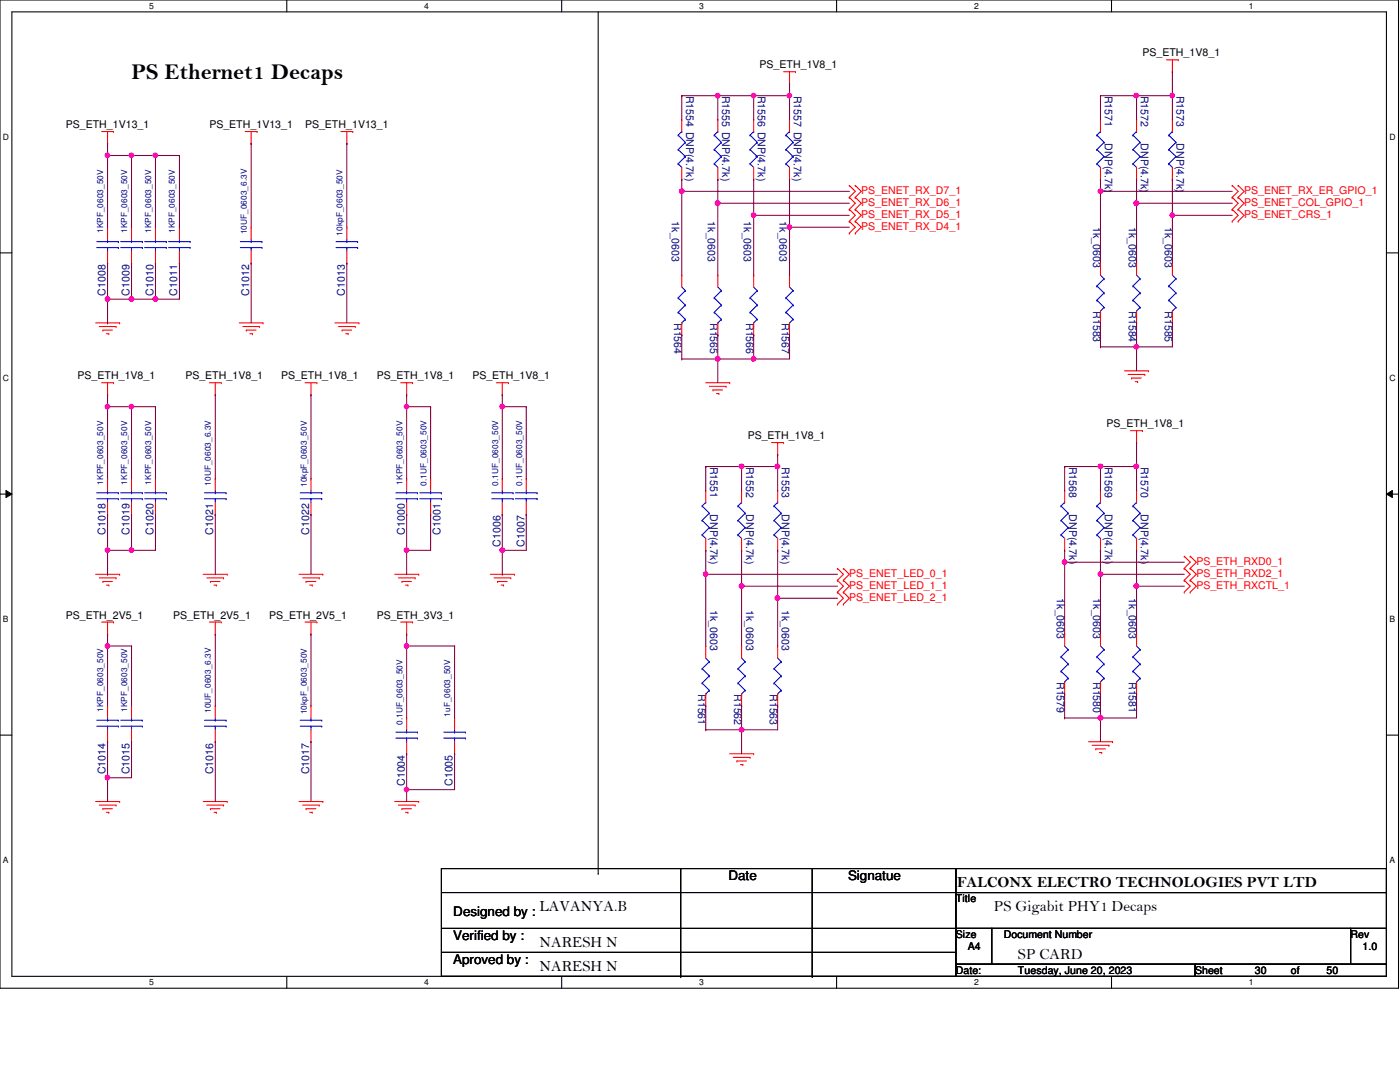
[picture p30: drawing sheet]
<svg xmlns="http://www.w3.org/2000/svg" width="279mm" height="216mm" viewBox="0 0 279 216" stroke-linecap="round" stroke-linejoin="round" font-family="sans-serif">
<defs><g id="words">
<text font-size="4.5" x="26.2" y="15.8">PS Ethernet1 Decaps</text>
<g font-size="3.1">
<text x="191" y="177">FALCONX ELECTRO TECHNOLOGIES PVT LTD</text>
<text x="107.7" y="181.7">LAVANYA.B</text>
<text x="198.4" y="181.7">PS Gigabit PHY1 Decaps</text>
<text x="107.7" y="188.9">NARESH N</text>
<text x="203.2" y="191.3">SP CARD</text>
<text x="107.7" y="193.7">NARESH N</text>
</g>
<g font-size="2.6">
<text x="145.4" y="175.7">Date</text>
<text x="169.2" y="175.7">Signatue</text>
<text x="90.5" y="182.8">Designed by :</text>
<text x="90.5" y="187.6">Verified by :</text>
<text x="90.5" y="192.4">Aproved by :</text>
</g>
<g font-size="2.1">
<text x="228" y="11.3">PS_ETH_1V8_1</text>
<text x="151.6" y="13.6">PS_ETH_1V8_1</text>
<text x="13.1" y="25.6">PS_ETH_1V13_1</text>
<text x="41.8" y="25.6">PS_ETH_1V13_1</text>
<text x="60.9" y="25.6">PS_ETH_1V13_1</text>
<text x="15.5" y="75.7">PS_ETH_1V8_1</text>
<text x="37" y="75.7">PS_ETH_1V8_1</text>
<text x="56.1" y="75.7">PS_ETH_1V8_1</text>
<text x="75.2" y="75.7">PS_ETH_1V8_1</text>
<text x="94.3" y="75.7">PS_ETH_1V8_1</text>
<text x="149.2" y="87.6">PS_ETH_1V8_1</text>
<text x="220.9" y="85.3">PS_ETH_1V8_1</text>
<text x="13.1" y="123.4">PS_ETH_2V5_1</text>
<text x="34.6" y="123.4">PS_ETH_2V5_1</text>
<text x="53.7" y="123.4">PS_ETH_2V5_1</text>
<text x="75.2" y="123.4">PS_ETH_3V3_1</text>
<text x="190.8" y="180">Title</text>
<text x="190.8" y="187.2">Size</text>
<text x="193.1" y="189.6">A4</text>
<text x="200.3" y="187.2">Document Number</text>
<text x="269.5" y="187.2">Rev</text>
<text x="271.9" y="189.6">1.0</text>
<text x="190.8" y="194.4">Date:</text>
<text x="203.2" y="194.4">Tuesday, June 20, 2023</text>
<text x="238.5" y="194.4">Sheet</text>
<text x="250.4" y="194.4">30</text>
<text x="257.6" y="194.4">of</text>
<text x="264.8" y="194.4">50</text>
</g>
<g font-size="2.1" fill="#000080">
<text x="136.9" y="19.1" transform="rotate(90 136.9 19.1)">R1554 DNP(4.7k)</text>
<text x="144.1" y="19.1" transform="rotate(90 144.1 19.1)">R1555 DNP(4.7k)</text>
<text x="151.3" y="19.1" transform="rotate(90 151.3 19.1)">R1556 DNP(4.7k)</text>
<text x="158.5" y="19.1" transform="rotate(90 158.5 19.1)">R1557 DNP(4.7k)</text>
<text x="220.5" y="19.1" transform="rotate(90 220.5 19.1)">R1571</text>
<text x="227.7" y="19.1" transform="rotate(90 227.7 19.1)">R1572</text>
<text x="234.8" y="19.1" transform="rotate(90 234.8 19.1)">R1573</text>
<text x="220.5" y="28.6" transform="rotate(90 220.5 28.6)">DNP(4.7k)</text>
<text x="227.7" y="28.6" transform="rotate(90 227.7 28.6)">DNP(4.7k)</text>
<text x="234.8" y="28.6" transform="rotate(90 234.8 28.6)">DNP(4.7k)</text>
<text x="134.1" y="44.2" transform="rotate(90 134.1 44.2)">1k_0603</text>
<text x="141.3" y="44.2" transform="rotate(90 141.3 44.2)">1k_0603</text>
<text x="148.4" y="44.2" transform="rotate(90 148.4 44.2)">1k_0603</text>
<text x="155.6" y="44.2" transform="rotate(90 155.6 44.2)">1k_0603</text>
<text x="218.1" y="45.3" transform="rotate(90 218.1 45.3)">1k_0603</text>
<text x="225.3" y="45.3" transform="rotate(90 225.3 45.3)">1k_0603</text>
<text x="232.5" y="45.3" transform="rotate(90 232.5 45.3)">1k_0603</text>
<text x="21.1" y="59" transform="rotate(-90 21.1 59)">C1008</text>
<text x="25.9" y="59" transform="rotate(-90 25.9 59)">C1009</text>
<text x="30.6" y="59" transform="rotate(-90 30.6 59)">C1010</text>
<text x="35.4" y="59" transform="rotate(-90 35.4 59)">C1011</text>
<text x="49.7" y="59" transform="rotate(-90 49.7 59)">C1012</text>
<text x="68.8" y="59" transform="rotate(-90 68.8 59)">C1013</text>
<text x="134.6" y="64.4" transform="rotate(90 134.6 64.4)">R1564</text>
<text x="141.7" y="64.4" transform="rotate(90 141.7 64.4)">R1565</text>
<text x="148.9" y="64.4" transform="rotate(90 148.9 64.4)">R1566</text>
<text x="156" y="64.4" transform="rotate(90 156 64.4)">R1567</text>
<text x="218.1" y="62.1" transform="rotate(90 218.1 62.1)">R1583</text>
<text x="225.3" y="62.1" transform="rotate(90 225.3 62.1)">R1584</text>
<text x="232.5" y="62.1" transform="rotate(90 232.5 62.1)">R1585</text>
<text x="141.7" y="93.1" transform="rotate(90 141.7 93.1)">R1551</text>
<text x="148.9" y="93.1" transform="rotate(90 148.9 93.1)">R1552</text>
<text x="156" y="93.1" transform="rotate(90 156 93.1)">R1553</text>
<text x="213.4" y="93.1" transform="rotate(90 213.4 93.1)">R1568</text>
<text x="220.5" y="93.1" transform="rotate(90 220.5 93.1)">R1569</text>
<text x="227.7" y="93.1" transform="rotate(90 227.7 93.1)">R1570</text>
<text x="21.1" y="106.7" transform="rotate(-90 21.1 106.7)">C1018</text>
<text x="25.9" y="106.7" transform="rotate(-90 25.9 106.7)">C1019</text>
<text x="30.6" y="106.7" transform="rotate(-90 30.6 106.7)">C1020</text>
<text x="42.5" y="106.7" transform="rotate(-90 42.5 106.7)">C1021</text>
<text x="61.7" y="106.7" transform="rotate(-90 61.7 106.7)">C1022</text>
<text x="80.8" y="106.7" transform="rotate(-90 80.8 106.7)">C1000</text>
<text x="87.9" y="106.7" transform="rotate(-90 87.9 106.7)">C1001</text>
<text x="141.7" y="102.7" transform="rotate(90 141.7 102.7)">DNP(4.7k)</text>
<text x="148.9" y="102.7" transform="rotate(90 148.9 102.7)">DNP(4.7k)</text>
<text x="156" y="102.7" transform="rotate(90 156 102.7)">DNP(4.7k)</text>
<text x="213.4" y="102.7" transform="rotate(90 213.4 102.7)">DNP(4.7k)</text>
<text x="220.5" y="102.7" transform="rotate(90 220.5 102.7)">DNP(4.7k)</text>
<text x="227.7" y="102.7" transform="rotate(90 227.7 102.7)">DNP(4.7k)</text>
<text x="99.9" y="109.1" transform="rotate(-90 99.9 109.1)">C1006</text>
<text x="104.6" y="109.1" transform="rotate(-90 104.6 109.1)">C1007</text>
<text x="210.9" y="119.4" transform="rotate(90 210.9 119.4)">1k_0603</text>
<text x="218.1" y="119.4" transform="rotate(90 218.1 119.4)">1k_0603</text>
<text x="225.3" y="119.4" transform="rotate(90 225.3 119.4)">1k_0603</text>
<text x="141.7" y="121.8" transform="rotate(90 141.7 121.8)">1k_0603</text>
<text x="148.9" y="121.8" transform="rotate(90 148.9 121.8)">1k_0603</text>
<text x="156" y="121.8" transform="rotate(90 156 121.8)">1k_0603</text>
<text x="210.9" y="136.1" transform="rotate(90 210.9 136.1)">R1579</text>
<text x="218.1" y="136.1" transform="rotate(90 218.1 136.1)">R1580</text>
<text x="225.3" y="136.1" transform="rotate(90 225.3 136.1)">R1581</text>
<text x="139.3" y="138.5" transform="rotate(90 139.3 138.5)">R1561</text>
<text x="146.5" y="138.5" transform="rotate(90 146.5 138.5)">R1562</text>
<text x="153.7" y="138.5" transform="rotate(90 153.7 138.5)">R1563</text>
<text x="21.1" y="154.5" transform="rotate(-90 21.1 154.5)">C1014</text>
<text x="25.9" y="154.5" transform="rotate(-90 25.9 154.5)">C1015</text>
<text x="42.5" y="154.5" transform="rotate(-90 42.5 154.5)">C1016</text>
<text x="61.7" y="154.5" transform="rotate(-90 61.7 154.5)">C1017</text>
<text x="80.8" y="156.8" transform="rotate(-90 80.8 156.8)">C1004</text>
<text x="90.3" y="156.8" transform="rotate(-90 90.3 156.8)">C1005</text>
</g>
<g font-size="2.1" fill="#f00">
<text x="171.9" y="38.7">PS_ENET_RX_D7_1</text>
<text x="171.9" y="41.1">PS_ENET_RX_D6_1</text>
<text x="248.3" y="38.7">PS_ENET_RX_ER_GPIO_1</text>
<text x="248.3" y="41.1">PS_ENET_COL_GPIO_1</text>
<text x="171.9" y="43.5">PS_ENET_RX_D5_1</text>
<text x="171.9" y="45.8">PS_ENET_RX_D4_1</text>
<text x="248.3" y="43.5">PS_ENET_CRS_1</text>
<text x="238.8" y="112.7">PS_ETH_RXD0_1</text>
<text x="169.5" y="115.1">PS_ENET_LED_0_1</text>
<text x="169.5" y="117.5">PS_ENET_LED_1_1</text>
<text x="169.5" y="119.9">PS_ENET_LED_2_1</text>
<text x="238.8" y="115.1">PS_ETH_RXD2_1</text>
<text x="238.8" y="117.5">PS_ETH_RXCTL_1</text>
</g>
<g font-size="1.7">
<text x="29.8" y="1.8">5</text>
<text x="84.7" y="1.8">4</text>
<text x="139.5" y="1.8">3</text>
<text x="194.4" y="1.8">2</text>
<text x="249.3" y="1.8">1</text>
<text x=".6" y="27.9">D</text>
<text x="277.3" y="27.9">D</text>
<text x=".6" y="76">C</text>
<text x="277.3" y="76">C</text>
<text x=".6" y="124.2">B</text>
<text x="277.3" y="124.2">B</text>
<text x=".6" y="172.3">A</text>
<text x="277.3" y="172.3">A</text>
<text x="29.8" y="196.6">5</text>
<text x="84.7" y="196.6">4</text>
<text x="139.5" y="196.6">3</text>
<text x="194.4" y="196.6">2</text>
<text x="249.3" y="196.6">1</text>
</g>
<g font-size="1.7" fill="#000080">
<text x="20.6" y="46.5" transform="rotate(-90 20.6 46.5)">1KPF_0603_50V</text>
<text x="25.4" y="46.5" transform="rotate(-90 25.4 46.5)">1KPF_0603_50V</text>
<text x="30.1" y="46.5" transform="rotate(-90 30.1 46.5)">1KPF_0603_50V</text>
<text x="34.9" y="46.5" transform="rotate(-90 34.9 46.5)">1KPF_0603_50V</text>
<text x="49.3" y="46.8" transform="rotate(-90 49.3 46.8)">10UF_0603_6.3V</text>
<text x="68.4" y="47" transform="rotate(-90 68.4 47)">10kpF_0603_50V</text>
<text x="20.6" y="96.7" transform="rotate(-90 20.6 96.7)">1KPF_0603_50V</text>
<text x="25.4" y="96.7" transform="rotate(-90 25.4 96.7)">1KPF_0603_50V</text>
<text x="30.1" y="96.7" transform="rotate(-90 30.1 96.7)">1KPF_0603_50V</text>
<text x="42.1" y="96.9" transform="rotate(-90 42.1 96.9)">10UF_0603_6.3V</text>
<text x="61.2" y="97.2" transform="rotate(-90 61.2 97.2)">10kpF_0603_50V</text>
<text x="80.3" y="96.7" transform="rotate(-90 80.3 96.7)">1KPF_0603_50V</text>
<text x="85.1" y="96.9" transform="rotate(-90 85.1 96.9)">0.1UF_0603_50V</text>
<text x="99.4" y="96.9" transform="rotate(-90 99.4 96.9)">0.1UF_0603_50V</text>
<text x="104.2" y="96.9" transform="rotate(-90 104.2 96.9)">0.1UF_0603_50V</text>
<text x="20.6" y="142" transform="rotate(-90 20.6 142)">1KPF_0603_50V</text>
<text x="25.4" y="142" transform="rotate(-90 25.4 142)">1KPF_0603_50V</text>
<text x="42.1" y="142.3" transform="rotate(-90 42.1 142.3)">10UF_0603_6.3V</text>
<text x="61.2" y="142.5" transform="rotate(-90 61.2 142.5)">10kpF_0603_50V</text>
<text x="89.8" y="143" transform="rotate(-90 89.8 143)">1uF_0603_50V</text>
<text x="80.3" y="144.7" transform="rotate(-90 80.3 144.7)">0.1UF_0603_50V</text>
</g>
</g></defs>
<path d="M0 0h279.1v197.2h-279.1zM2.4 2.4h274.3v192.4h-274.3z" fill="none" stroke="#000" stroke-width=".21"/>
<g fill="#fff">
<path d="M29.8 .3h.9v1.9h-.9z"/>
<path d="M29.8 195.1h.9v1.9h-.9z"/>
</g>
<path d="M57.2 0v2.4M57.2 194.8v2.4" fill="none" stroke="#000" stroke-width=".21"/>
<g fill="#fff">
<path d="M84.7 .3h.9v1.9h-.9z"/>
<path d="M84.7 195.1h.9v1.9h-.9z"/>
</g>
<path d="M112.1 0v2.4M112.1 194.8v2.4" fill="none" stroke="#000" stroke-width=".21"/>
<g fill="#fff">
<path d="M139.5 .3h1v1.9h-1z"/>
<path d="M139.5 195.1h1v1.9h-1z"/>
</g>
<path d="M167 0v2.4M167 194.8v2.4" fill="none" stroke="#000" stroke-width=".21"/>
<g fill="#fff">
<path d="M194.4 .3h.9v1.9h-.9z"/>
<path d="M194.4 195.1h.9v1.9h-.9z"/>
</g>
<path d="M221.8 0v2.4M221.8 194.8v2.4" fill="none" stroke="#000" stroke-width=".21"/>
<g fill="#fff">
<path d="M249.3 .3h.9v1.9h-.9z"/>
<path d="M249.3 195.1h.9v1.9h-.9z"/>
<path d="M.6 26.4h1.2v1.9h-1.2z"/>
<path d="M277.3 26.4h1.2v1.9h-1.2z"/>
<path d="M.6 74.5h1.2v1.9h-1.2z"/>
<path d="M277.3 74.5h1.2v1.9h-1.2z"/>
</g>
<path d="M0 50.5h2.4M276.7 50.5h2.4" fill="none" stroke="#000" stroke-width=".21"/>
<g fill="#fff">
<path d="M.6 122.6h1.1v1.9h-1.1z"/>
<path d="M277.3 122.6h1.1v1.9h-1.1z"/>
</g>
<path d="M0 98.6h2.4M276.7 98.6h2.4" fill="none" stroke="#000" stroke-width=".21"/>
<path d="M1.2 97.9l1.2 .7-1.2 .7zM276.7 98.6l1.2-.7v1.4z" fill="#000"/>
<path d="M1.2 97.9l1.2 .7-1.2 .7zM276.7 98.6l1.2-.7v1.4z" fill="none" stroke="#000" stroke-width=".2"/>
<g fill="#fff">
<path d="M.6 170.7h1.1v1.9h-1.1z"/>
<path d="M277.3 170.7h1.1v1.9h-1.1z"/>
</g>
<g fill="none" stroke="#000" stroke-width=".21">
<path d="M119.4 2.4v171.9M0 146.7h2.4M276.7 146.7h2.4M88.1 173.3h102.7v21.5h-102.7zM88.1 178.1h102.7M119.4 174.3h.1M135.8 173.3v21.5M162.1 173.3v21.5M190.8 173.3h85.9v4.8h-85.9zM190.8 178.1h85.9v7.2h-85.9zM190.8 178.1h.1M88.1 185.3h102.7"/>
<path d="M88.1 190h102.7M135.8 194.8h.1M162.1 194.8h.1M190.8 185.3h7.1v7.1h-7.1zM190.8 192.4h47.7v2.4h-47.7zM190.8 185.3h.1M190.8 190h.1M197.9 185.3h71.6v7.1h-71.6zM238.5 192.4h38.2v2.4h-38.2zM269.5 185.3h7.2v7.1h-7.2z"/>
</g>
<g fill="none" stroke="#f00" stroke-width=".21">
<path d="M156.4 14.3h2.3M157.6 16.7h.1M157.6 14.3v2.4M158.7 14.3h.1M232.8 11.9h2.4M234 14.3h.1M234 11.9v2.4M235.2 11.9h.1M20.3 26.2h2.3M21.5 28.6h.1M21.5 26.2v2.4M22.6 26.2h.1"/>
<path d="M48.9 26.2h2.4M50.1 28.6h.1M50.1 26.2v2.4M51.3 26.2h.1M68 26.2h2.4M69.2 28.6h.1M69.2 26.2v2.4M70.4 26.2h.1M136.1 35.8h.1M136.1 23.9h.1M136.1 23.9v2.3M136.1 33.4v2.4"/>
<path d="M143.3 35.8h.1M143.3 23.9h.1M143.3 23.9v2.3M143.3 33.4v2.4M150.4 35.8h.1M150.4 23.9h.1M150.4 23.9v2.3M150.4 33.4v2.4M157.6 35.8h.1M157.6 23.9h.1M157.6 23.9v2.3M157.6 33.4v2.4"/>
<path d="M169.5 39.4h.1M169.5 37h.1M169.5 37l1.2 1.2-1.2 1.2M169.5 39.4l1.2 1.2-1.2 1.2M170.7 39.4h.1M170.7 37h.1M170.7 37l1.2 1.2-1.2 1.2M170.7 39.4l1.2 1.2-1.2 1.2M219.6 35.8h.1M219.6 23.9h.1M219.6 23.9v2.3M219.6 33.4v2.4"/>
<path d="M226.8 35.8h.1M226.8 23.9h.1M226.8 23.9v2.3M226.8 33.4v2.4M234 35.8h.1M234 23.9h.1M234 23.9v2.3M234 33.4v2.4M245.9 39.4h.1M245.9 37h.1M245.9 37l1.2 1.2-1.2 1.2M245.9 39.4l1.2 1.2-1.2 1.2"/>
<path d="M247.1 39.4h.1M247.1 37h.1M247.1 37l1.2 1.2-1.2 1.2M247.1 39.4l1.2 1.2-1.2 1.2M21.5 45.3h.1M21.5 52.5h.1M21.5 45.3v2.5M21.5 50.1v2.4M26.2 45.3h.1M26.2 52.5h.1M26.2 45.3v2.5M26.2 50.1v2.4"/>
<path d="M31 45.3h.1M31 52.5h.1M31 45.3v2.5M31 50.1v2.4M35.8 45.3h.1M35.8 52.5h.1M35.8 45.3v2.5M35.8 50.1v2.4M50.1 45.3h.1M50.1 52.5h.1M50.1 45.3v2.5M50.1 50.1v2.4"/>
<path d="M69.2 45.3h.1M69.2 52.5h.1M69.2 45.3v2.5M69.2 50.1v2.4M136.1 54.9h.1M136.1 54.9v2.4M143.3 54.9h.1M143.3 54.9v2.4M150.4 54.9h.1M150.4 54.9v2.4M157.6 54.9h.1M157.6 54.9v2.4"/>
<path d="M169.5 41.8h.1M169.5 44.2h.1M169.5 46.5h.1M169.5 41.8l1.2 1.2-1.2 1.2M169.5 44.2l1.2 1.1-1.2 1.2M170.7 41.8h.1M170.7 44.2h.1M170.7 46.5h.1M170.7 41.8l1.2 1.2-1.2 1.2M170.7 44.2l1.2 1.1-1.2 1.2M219.6 52.5h.1M219.6 52.5v2.4"/>
<path d="M226.8 52.5h.1M226.8 52.5v2.4M234 52.5h.1M234 52.5v2.4M245.9 41.8h.1M245.9 44.2h.1M245.9 41.8l1.2 1.2-1.2 1.2M247.1 41.8h.1M247.1 44.2h.1M247.1 41.8l1.2 1.2-1.2 1.2M19.1 64.4h4.8M19.8 65.2h3.4"/>
<path d="M20.3 76.4h2.3M20.5 65.9h.1M20.5 65.9h1.9M21.3 66.6h.4M21.5 78.8h.1M21.5 76.4v2.4M21.7 66.6h.1M22.6 76.4h.1M23.2 65.2h.1M23.9 64.4h.1M41.8 76.4h2.4M43 78.8h.1"/>
<path d="M43 76.4v2.4M44.2 76.4h.1M47.8 64.4h4.7M48.5 65.2h3.3M49.1 65.9h.1M49.1 65.9h2M49.9 66.6h.5M50.4 66.6h.1M51.8 65.2h.1M52.5 64.4h.1M60.9 76.4h2.3M62.1 78.8h.1"/>
<path d="M62.1 76.4v2.4M63.2 76.4h.1M66.8 64.4h4.8M67.6 65.2h3.3M68.3 65.9h.1M68.3 65.9h1.9M69 66.6h.5M69.5 66.6h.1M70.9 65.2h.1M71.6 64.4h.1M80 76.4h2.3M81.2 78.8h.1"/>
<path d="M81.2 76.4v2.4M82.3 76.4h.1M99.1 76.4h2.4M100.2 78.8h.1M100.2 76.4v2.4M101.5 76.4h.1M136.1 66.8h.1M136.1 64.4v2.4M140.8 76.4h4.8M141.6 77.1h3.3M142.3 77.8h.1M142.3 77.8h1.9"/>
<path d="M143 78.5h.5M143.3 66.8h.1M143.3 64.4v2.4M143.5 78.5h.1M144.9 77.1h.1M145.6 76.4h.1M150.4 66.8h.1M150.4 64.4v2.4M157.6 66.8h.1M157.6 64.4v2.4M219.6 64.4h.1M219.6 62.1v2.3"/>
<path d="M224.4 74h4.8M225.1 74.7h3.4M225.8 75.4h.1M225.8 75.4h2M226.6 76.2h.4M226.8 64.4h.1M226.8 62.1v2.3M227 76.2h.1M228.5 74.7h.1M229.2 74h.1M234 64.4h.1M234 62.1v2.3"/>
<path d="M21.5 95.5h.1M21.5 95.5v2.4M26.2 95.5h.1M26.2 95.5v2.4M31 95.5h.1M31 95.5v2.4M43 95.5h.1M43 95.5v2.4M62.1 95.5h.1M62.1 95.5v2.4M81.2 95.5h.1M81.2 95.5v2.4"/>
<path d="M85.9 95.5h.1M85.9 95.5v2.4M100.2 95.5h.1M100.2 95.5v2.4M105 95.5h.1M105 95.5v2.4M140.8 97.9h.1M140.8 97.9v2.3M148 97.9h.1M148 97.9v2.3M154 88.3h2.4M155.2 90.7h.1"/>
<path d="M155.2 97.9h.1M155.2 88.3v2.4M155.2 97.9v2.3M156.4 88.3h.1M212.5 97.9h.1M212.5 97.9v2.3M219.6 97.9h.1M219.6 97.9v2.3M225.6 85.9h2.4M226.8 88.3h.1M226.8 97.9h.1M226.8 85.9v2.4"/>
<path d="M226.8 97.9v2.3M228 85.9h.1M19.1 114.6h4.8M19.8 115.3h3.4M20.5 116h.1M20.5 116h1.9M21.3 116.8h.4M21.5 102.7h.1M21.5 100.2v2.5M21.7 116.8h.1M23.2 115.3h.1M23.9 114.6h.1"/>
<path d="M26.2 102.7h.1M26.2 100.2v2.5M31 102.7h.1M31 100.2v2.5M40.6 114.6h4.7M41.3 115.3h3.3M42 116h.1M42 116h1.9M42.7 116.8h.5M43 102.7h.1M43 100.2v2.5M43.2 116.8h.1"/>
<path d="M44.6 115.3h.1M45.3 114.6h.1M59.7 114.6h4.7M60.4 115.3h3.3M61.1 116h.1M61.1 116h1.9M61.8 116.8h.5M62.1 102.7h.1M62.1 100.2v2.5M62.3 116.8h.1M63.7 115.3h.1M64.4 114.6h.1"/>
<path d="M78.8 114.6h4.8M79.5 115.3h3.3M80.2 116h.1M80.2 116h1.9M80.9 116.8h.5M81.2 102.7h.1M81.2 100.2v2.5M81.4 116.8h.1M82.8 115.3h.1M83.6 114.6h.1M85.9 102.7h.1M85.9 100.2v2.5"/>
<path d="M97.9 114.6h4.8M98.6 115.3h3.3M99.3 116h.1M99.3 116h1.9M100 116.8h.5M100.2 102.7h.1M100.2 100.2v2.5M100.5 116.8h.1M101.9 115.3h.1M102.7 114.6h.1M105 102.7h.1M105 100.2v2.5"/>
<path d="M140.8 109.8h.1M140.8 107.4v2.4M148 109.8h.1M148 107.4v2.4M155.2 109.8h.1M155.2 107.4v2.4M167.1 115.8h.1M167.1 113.4h.1M167.1 118.2h.1M167.1 113.4l1.2 1.2-1.2 1.2M167.1 115.8l1.2 1.2-1.2 1.2M167.1 118.2l1.2 1.2-1.2 1.2"/>
<path d="M168.3 115.8h.1M168.3 113.4h.1M168.3 118.2h.1M168.3 113.4l1.2 1.2-1.2 1.2M168.3 115.8l1.2 1.2-1.2 1.2M168.3 118.2l1.2 1.2-1.2 1.2M212.5 109.8h.1M212.5 107.4v2.4M219.6 109.8h.1M219.6 107.4v2.4M226.8 109.8h.1M226.8 107.4v2.4"/>
<path d="M236.3 113.4h.1M236.3 111h.1M236.3 115.8h.1M236.3 118.2h.1M236.3 111l1.2 1.2-1.2 1.2M236.3 113.4l1.2 1.2-1.2 1.2M236.3 115.8l1.2 1.2-1.2 1.2M237.5 113.4h.1M237.5 111h.1M237.5 115.8h.1M237.5 118.2h.1M237.5 111l1.3 1.2-1.3 1.2"/>
<path d="M237.5 113.4l1.3 1.2-1.3 1.2M237.5 115.8l1.3 1.2-1.3 1.2M20.3 124.1h2.3M21.5 126.5h.1M21.5 124.1v2.4M22.6 124.1h.1M41.8 124.1h2.4M43 126.5h.1M43 124.1v2.4M44.2 124.1h.1M60.9 124.1h2.3M62.1 126.5h.1"/>
<path d="M62.1 124.1v2.4M63.2 124.1h.1M80 124.1h2.3M81.2 126.5h.1M81.2 124.1v2.4M82.3 124.1h.1M140.8 128.9h.1M140.8 128.9v2.4M140.8 138.5v2.3M148 128.9h.1M148 128.9v2.4M148 138.5v2.3"/>
<path d="M155.2 128.9h.1M155.2 128.9v2.4M155.2 138.5v2.3M167.1 120.6h.1M168.3 120.6h.1M212.5 126.5h.1M212.5 138.5h.1M212.5 126.5v2.4M212.5 136.1v2.4M219.6 126.5h.1M219.6 138.5h.1M219.6 126.5v2.4"/>
<path d="M219.6 136.1v2.4M226.8 126.5h.1M226.8 138.5h.1M226.8 126.5v2.4M226.8 136.1v2.4M19.1 159.9h4.8M21.5 140.8h.1M21.5 148h.1M21.5 140.8v2.5M21.5 145.6v2.4M23.9 159.9h.1M26.2 140.8h.1"/>
<path d="M26.2 148h.1M26.2 140.8v2.5M26.2 145.6v2.4M40.6 159.9h4.7M43 140.8h.1M43 148h.1M43 140.8v2.5M43 145.6v2.4M45.3 159.9h.1M59.7 159.9h4.7M62.1 140.8h.1M62.1 148h.1"/>
<path d="M62.1 140.8v2.5M62.1 145.6v2.4M64.4 159.9h.1M78.8 159.9h4.8M81.2 143.3h.1M81.2 150.4h.1M81.2 143.3v2.3M81.2 148v2.4M83.6 159.9h.1M90.7 143.3h.1M90.7 150.4h.1M90.7 143.3v2.3"/>
<path d="M90.7 148v2.4M140.8 140.8h.1M145.6 150.4h4.8M146.3 151.1h3.4M147.1 151.8h.1M147.1 151.8h1.9M147.8 152.6h.5M148 140.8h.1M148.3 152.6h.1M149.7 151.1h.1M150.4 150.4h.1M155.2 140.8h.1"/>
<path d="M217.3 148h4.7M218 148.7h3.3M218.7 149.4h.1M218.7 149.4h1.9M219.4 150.2h.5M219.9 150.2h.1M221.3 148.7h.1M222 148h.1M19.8 160.7h3.4M20.5 161.4h.1M20.5 161.4h1.9M21.3 162.1h.4"/>
<path d="M21.7 162.1h.1M23.2 160.7h.1M41.3 160.7h3.3M42 161.4h.1M42 161.4h1.9M42.7 162.1h.5M43.2 162.1h.1M44.6 160.7h.1M60.4 160.7h3.3M61.1 161.4h.1M61.1 161.4h1.9M61.8 162.1h.5"/>
<path d="M62.3 162.1h.1M63.7 160.7h.1M79.5 160.7h3.3M80.2 161.4h.1M80.2 161.4h1.9M80.9 162.1h.5M81.4 162.1h.1M82.8 160.7h.1"/>
</g>
<g fill="none" stroke="#00f" stroke-width=".21">
<path d="M135.3 32.7h.1M135.3 29.8h.1M135.3 27h.1M135.3 32.7l.8 .7M135.3 29.8l1.5 1.4M135.3 27l1.5 1.4M136.1 26.2h.1M136.1 26.2l-.8 .8M136.8 31.2h.1M136.8 28.4h.1M136.8 31.2l-1.5 1.5M136.8 28.4l-1.5 1.4"/>
<path d="M142.5 32.7h.1M142.5 29.8h.1M142.5 27h.1M142.5 32.7l.8 .7M142.5 29.8l1.5 1.4M142.5 27l1.5 1.4M143.3 26.2h.1M143.3 26.2l-.8 .8M144 31.2h.1M144 28.4h.1M144 31.2l-1.5 1.5M144 28.4l-1.5 1.4"/>
<path d="M149.7 32.7h.1M149.7 29.8h.1M149.7 27h.1M149.7 32.7l.7 .7M149.7 29.8l1.4 1.4M149.7 27l1.4 1.4M150.4 26.2h.1M150.4 26.2l-.7 .8M151.1 31.2h.1M151.1 28.4h.1M151.1 31.2l-1.4 1.5M151.1 28.4l-1.4 1.4"/>
<path d="M156.8 32.7h.1M156.8 29.8h.1M156.8 27h.1M156.8 32.7l.8 .7M156.8 29.8l1.5 1.4M156.8 27l1.5 1.4M157.6 26.2h.1M157.6 26.2l-.8 .8M158.3 31.2h.1M158.3 28.4h.1M158.3 31.2l-1.5 1.5M158.3 28.4l-1.5 1.4"/>
<path d="M218.9 32.7h.1M218.9 29.8h.1M218.9 27h.1M218.9 32.7l.7 .7M218.9 29.8l1.4 1.4M218.9 27l1.4 1.4M219.6 26.2h.1M219.6 26.2l-.7 .8M220.3 31.2h.1M220.3 28.4h.1M220.3 31.2l-1.4 1.5M220.3 28.4l-1.4 1.4"/>
<path d="M226.1 32.7h.1M226.1 29.8h.1M226.1 27h.1M226.1 32.7l.7 .7M226.1 29.8l1.4 1.4M226.1 27l1.4 1.4M226.8 26.2h.1M226.8 26.2l-.7 .8M227.5 31.2h.1M227.5 28.4h.1M227.5 31.2l-1.4 1.5M227.5 28.4l-1.4 1.4"/>
<path d="M233.3 32.7h.1M233.3 29.8h.1M233.3 27h.1M233.3 32.7l.7 .7M233.3 29.8l1.4 1.4M233.3 27l1.4 1.4M234 26.2h.1M234 26.2l-.7 .8M234.7 31.2h.1M234.7 28.4h.1M234.7 31.2l-1.4 1.5M234.7 28.4l-1.4 1.4"/>
<path d="M19.3 49.4h4.3M19.3 48.2h4.3M21.5 48.2h.1M21.5 49.4h.1M21.5 47.8v.4M21.5 49.4v.7M23.6 49.4h.1M23.6 48.2h.1M24.1 49.4h4.3M24.1 48.2h4.3M26.2 48.2h.1M26.2 49.4h.1"/>
<path d="M26.2 47.8v.4M26.2 49.4v.7M28.4 49.4h.1M28.4 48.2h.1M28.9 49.4h4.3M28.9 48.2h4.3M31 48.2h.1M31 49.4h.1M31 47.8v.4M31 49.4v.7M33.2 49.4h.1M33.2 48.2h.1"/>
<path d="M33.7 49.4h4.2M33.7 48.2h4.2M35.8 48.2h.1M35.8 49.4h.1M35.8 47.8v.4M35.8 49.4v.7M37.9 49.4h.1M37.9 48.2h.1M48 49.4h4.3M48 48.2h4.3M50.1 48.2h.1M50.1 49.4h.1"/>
<path d="M50.1 47.8v.4M50.1 49.4v.7M52.3 49.4h.1M52.3 48.2h.1M67.1 49.4h4.3M67.1 48.2h4.3M69.2 48.2h.1M69.2 49.4h.1M69.2 47.8v.4M69.2 49.4v.7M71.4 49.4h.1M71.4 48.2h.1"/>
<path d="M135.3 59.4h.1M135.3 59.4l1.5 1.5M136.1 57.3l.7 .7M136.8 58h.1M136.8 58l-1.5 1.4M142.5 59.4h.1M142.5 59.4l1.5 1.5M143.3 57.3l.7 .7M144 58h.1M144 58l-1.5 1.4M149.7 59.4h.1M149.7 59.4l1.4 1.5"/>
<path d="M150.4 57.3l.7 .7M151.1 58h.1M151.1 58l-1.4 1.4M156.8 59.4h.1M156.8 59.4l1.5 1.5M157.6 57.3l.7 .7M158.3 58h.1M158.3 58l-1.5 1.4M218.9 57.1h.1M218.9 59.9h.1M218.9 57.1l1.4 1.4M218.9 59.9l1.4 1.4"/>
<path d="M219.6 54.9l.7 .7M220.3 55.6h.1M220.3 58.5h.1M220.3 55.6l-1.4 1.5M220.3 58.5l-1.4 1.4M226.1 57.1h.1M226.1 59.9h.1M226.1 57.1l1.4 1.4M226.1 59.9l1.4 1.4M226.8 54.9l.7 .7M227.5 55.6h.1M227.5 58.5h.1"/>
<path d="M227.5 55.6l-1.4 1.5M227.5 58.5l-1.4 1.4M233.3 57.1h.1M233.3 59.9h.1M233.3 57.1l1.4 1.4M233.3 59.9l1.4 1.4M234 54.9l.7 .7M234.7 55.6h.1M234.7 58.5h.1M234.7 55.6l-1.4 1.5M234.7 58.5l-1.4 1.4M135.3 62.3h.1"/>
<path d="M135.3 62.3l1.5 1.4M136.1 64.4h.1M136.8 60.9h.1M136.8 63.7h.1M136.8 60.9l-1.5 1.4M136.8 63.7l-.7 .7M142.5 62.3h.1M142.5 62.3l1.5 1.4M143.3 64.4h.1M144 60.9h.1M144 63.7h.1M144 60.9l-1.5 1.4"/>
<path d="M144 63.7l-.7 .7M149.7 62.3h.1M149.7 62.3l1.4 1.4M150.4 64.4h.1M151.1 60.9h.1M151.1 63.7h.1M151.1 60.9l-1.4 1.4M151.1 63.7l-.7 .7M156.8 62.3h.1M156.8 62.3l1.5 1.4M157.6 64.4h.1M158.3 60.9h.1"/>
<path d="M158.3 63.7h.1M158.3 60.9l-1.5 1.4M158.3 63.7l-.7 .7M219.6 62.1h.1M220.3 61.3h.1M220.3 61.3l-.7 .8M226.8 62.1h.1M227.5 61.3h.1M227.5 61.3l-.7 .8M234 62.1h.1M234.7 61.3h.1M234.7 61.3l-.7 .8"/>
<path d="M19.3 99.5h4.3M19.3 98.3h4.3M21.5 98.3h.1M21.5 99.5h.1M21.5 97.9v.4M21.5 99.5v.7M23.6 99.5h.1M23.6 98.3h.1M24.1 99.5h4.3M24.1 98.3h4.3M26.2 98.3h.1M26.2 99.5h.1"/>
<path d="M26.2 97.9v.4M26.2 99.5v.7M28.4 99.5h.1M28.4 98.3h.1M28.9 99.5h4.3M28.9 98.3h4.3M31 98.3h.1M31 99.5h.1M31 97.9v.4M31 99.5v.7M33.2 99.5h.1M33.2 98.3h.1"/>
<path d="M40.8 99.5h4.3M40.8 98.3h4.3M43 98.3h.1M43 99.5h.1M43 97.9v.4M43 99.5v.7M45.1 99.5h.1M45.1 98.3h.1M59.9 99.5h4.3M59.9 98.3h4.3M62.1 98.3h.1M62.1 99.5h.1"/>
<path d="M62.1 97.9v.4M62.1 99.5v.7M64.2 99.5h.1M64.2 98.3h.1M79 99.5h4.3M79 98.3h4.3M81.2 98.3h.1M81.2 99.5h.1M81.2 97.9v.4M81.2 99.5v.7M83.3 99.5h.1M83.3 98.3h.1"/>
<path d="M83.8 99.5h4.3M83.8 98.3h4.3M85.9 98.3h.1M85.9 99.5h.1M85.9 97.9v.4M85.9 99.5v.7M88.1 99.5h.1M88.1 98.3h.1M98.1 99.5h4.3M98.1 98.3h4.3M100.2 98.3h.1M100.2 99.5h.1"/>
<path d="M100.2 97.9v.4M100.2 99.5v.7M102.4 99.5h.1M102.4 98.3h.1M102.9 99.5h4.3M102.9 98.3h4.3M105 98.3h.1M105 99.5h.1M105 97.9v.4M105 99.5v.7M107.2 99.5h.1M107.2 98.3h.1"/>
<path d="M140.1 106.7h.1M140.1 103.8h.1M140.1 101h.1M140.1 106.7l.7 .7M140.1 103.8l1.5 1.5M140.1 101l1.5 1.4M140.8 100.2h.1M140.8 100.2l-.7 .8M141.6 105.3h.1M141.6 102.4h.1M141.6 105.3l-1.5 1.4M141.6 102.4l-1.5 1.4"/>
<path d="M147.3 106.7h.1M147.3 103.8h.1M147.3 101h.1M147.3 106.7l.7 .7M147.3 103.8l1.4 1.5M147.3 101l1.4 1.4M148 100.2h.1M148 100.2l-.7 .8M148.7 105.3h.1M148.7 102.4h.1M148.7 105.3l-1.4 1.4M148.7 102.4l-1.4 1.4"/>
<path d="M154.5 106.7h.1M154.5 103.8h.1M154.5 101h.1M154.5 106.7l.7 .7M154.5 103.8l1.4 1.5M154.5 101l1.4 1.4M155.2 100.2h.1M155.2 100.2l-.7 .8M155.9 105.3h.1M155.9 102.4h.1M155.9 105.3l-1.4 1.4M155.9 102.4l-1.4 1.4"/>
<path d="M211.8 106.7h.1M211.8 103.8h.1M211.8 101h.1M211.8 106.7l.7 .7M211.8 103.8l1.4 1.5M211.8 101l1.4 1.4M212.5 100.2h.1M212.5 100.2l-.7 .8M213.2 105.3h.1M213.2 102.4h.1M213.2 105.3l-1.4 1.4M213.2 102.4l-1.4 1.4"/>
<path d="M218.9 106.7h.1M218.9 103.8h.1M218.9 101h.1M218.9 106.7l.7 .7M218.9 103.8l1.4 1.5M218.9 101l1.4 1.4M219.6 100.2h.1M219.6 100.2l-.7 .8M220.3 105.3h.1M220.3 102.4h.1M220.3 105.3l-1.4 1.4M220.3 102.4l-1.4 1.4"/>
<path d="M226.1 106.7h.1M226.1 103.8h.1M226.1 101h.1M226.1 106.7l.7 .7M226.1 103.8l1.4 1.5M226.1 101l1.4 1.4M226.8 100.2h.1M226.8 100.2l-.7 .8M227.5 105.3h.1M227.5 102.4h.1M227.5 105.3l-1.4 1.4M227.5 102.4l-1.4 1.4"/>
<path d="M140.1 133.4h.1M140.1 136.3h.1M140.1 133.4l1.5 1.5M140.1 136.3l1.5 1.5M140.8 138.5h.1M140.8 131.3l.8 .7M141.6 132h.1M141.6 134.9h.1M141.6 137.8h.1M141.6 132l-1.5 1.4M141.6 134.9l-1.5 1.4M141.6 137.8l-.8 .7"/>
<path d="M147.3 133.4h.1M147.3 136.3h.1M147.3 133.4l1.4 1.5M147.3 136.3l1.4 1.5M148 138.5h.1M148 131.3l.7 .7M148.7 132h.1M148.7 134.9h.1M148.7 137.8h.1M148.7 132l-1.4 1.4M148.7 134.9l-1.4 1.4M148.7 137.8l-.7 .7"/>
<path d="M154.5 133.4h.1M154.5 136.3h.1M154.5 133.4l1.4 1.5M154.5 136.3l1.4 1.5M155.2 138.5h.1M155.2 131.3l.7 .7M155.9 132h.1M155.9 134.9h.1M155.9 137.8h.1M155.9 132l-1.4 1.4M155.9 134.9l-1.4 1.4M155.9 137.8l-.7 .7"/>
<path d="M211.8 131.1h.1M211.8 133.9h.1M211.8 131.1l1.4 1.4M211.8 133.9l1.4 1.4M212.5 136.1h.1M212.5 128.9l.7 .7M213.2 129.6h.1M213.2 132.5h.1M213.2 135.3h.1M213.2 129.6l-1.4 1.5M213.2 132.5l-1.4 1.4M213.2 135.3l-.7 .8"/>
<path d="M218.9 131.1h.1M218.9 133.9h.1M218.9 131.1l1.4 1.4M218.9 133.9l1.4 1.4M219.6 136.1h.1M219.6 128.9l.7 .7M220.3 129.6h.1M220.3 132.5h.1M220.3 135.3h.1M220.3 129.6l-1.4 1.5M220.3 132.5l-1.4 1.4M220.3 135.3l-.7 .8"/>
<path d="M226.1 131.1h.1M226.1 133.9h.1M226.1 131.1l1.4 1.4M226.1 133.9l1.4 1.4M226.8 136.1h.1M226.8 128.9l.7 .7M227.5 129.6h.1M227.5 132.5h.1M227.5 135.3h.1M227.5 129.6l-1.4 1.5M227.5 132.5l-1.4 1.4M227.5 135.3l-.7 .8"/>
<path d="M19.3 144.9h4.3M19.3 143.7h4.3M21.5 143.7h.1M21.5 144.9h.1M21.5 143.3v.4M21.5 144.9v.7M23.6 144.9h.1M23.6 143.7h.1M24.1 144.9h4.3M24.1 143.7h4.3M26.2 143.7h.1M26.2 144.9h.1"/>
<path d="M26.2 143.3v.4M26.2 144.9v.7M28.4 144.9h.1M28.4 143.7h.1M40.8 144.9h4.3M40.8 143.7h4.3M43 143.7h.1M43 144.9h.1M43 143.3v.4M43 144.9v.7M45.1 144.9h.1M45.1 143.7h.1"/>
<path d="M59.9 144.9h4.3M59.9 143.7h4.3M62.1 143.7h.1M62.1 144.9h.1M62.1 143.3v.4M62.1 144.9v.7M64.2 144.9h.1M64.2 143.7h.1M79 147.3h4.3M79 146.1h4.3M81.2 146.1h.1M81.2 147.3h.1"/>
<path d="M81.2 145.6v.5M81.2 147.3v.7M83.3 147.3h.1M83.3 146.1h.1M88.6 147.3h4.3M88.6 146.1h4.3M90.7 146.1h.1M90.7 147.3h.1M90.7 145.6v.5M90.7 147.3v.7M92.9 147.3h.1M92.9 146.1h.1"/>
</g>
<path d="M157.6 16.7h.1M157.6 16.7v2.4M140.8 93.1h.1M140.8 93.1v4.8M140.8 93.1h7.2M155.2 90.7h.1M155.2 90.7v2.4" fill="none" stroke="#800040" stroke-width=".21"/>
<circle cx="148" cy="93.1" r=".46" fill="#f0f"/>
<circle cx="148" cy="93.1" r=".46" fill="none" stroke="#f0f" stroke-width=".21"/>
<path d="M148 93.1h.1M148 93.1v4.8M148 93.1h7.2M155.2 93.1h.1M155.2 93.1v4.8" fill="none" stroke="#800040" stroke-width=".21"/>
<circle cx="155.2" cy="93.1" r=".46" fill="#f0f"/>
<circle cx="155.2" cy="93.1" r=".46" fill="none" stroke="#f0f" stroke-width=".21"/>
<path d="M136.1 19.1h.1M136.1 19.1h7.2" fill="none" stroke="#800040" stroke-width=".21"/>
<circle cx="143.2" cy="19.1" r=".46" fill="#f0f"/>
<circle cx="143.2" cy="19.1" r=".46" fill="none" stroke="#f0f" stroke-width=".21"/>
<path d="M136.1 19.1h.1M136.1 19.1v4.8M143.3 19.1h.1M143.3 19.1v4.8M143.3 19.1h7.1M150.4 19.1h.1M150.4 19.1v4.8" fill="none" stroke="#800040" stroke-width=".21"/>
<circle cx="150.4" cy="19.1" r=".45" fill="#f0f"/>
<circle cx="150.4" cy="19.1" r=".45" fill="none" stroke="#f0f" stroke-width=".21"/>
<path d="M150.4 19.1h.1M150.4 19.1h7.2M157.6 19.1h.1M157.6 19.1v4.8" fill="none" stroke="#800040" stroke-width=".21"/>
<circle cx="157.5" cy="19.1" r=".45" fill="#f0f"/>
<circle cx="157.5" cy="19.1" r=".45" fill="none" stroke="#f0f" stroke-width=".21"/>
<g fill="none" stroke="#800040" stroke-width=".21">
<path d="M136.1 35.8h.1M136.1 38.2h.1M136.1 35.8v19.1M136.1 38.2h33.4M143.3 35.8h.1M143.3 35.8v4.8M150.4 35.8h.1M150.4 35.8v7.2M157.6 35.8h.1M157.6 35.8v9.5M140.8 109.8h.1M140.8 109.8v4.8"/>
<path d="M148 109.8h.1M148 109.8v7.2M155.2 109.8h.1M155.2 109.8v9.6"/>
</g>
<circle cx="136.1" cy="38.2" r=".46" fill="#f0f"/>
<circle cx="136.1" cy="38.2" r=".46" fill="none" stroke="#f0f" stroke-width=".21"/>
<path d="M140.8 114.6h.1M140.8 114.6h26.3" fill="none" stroke="#800040" stroke-width=".21"/>
<circle cx="140.8" cy="114.6" r=".45" fill="#f0f"/>
<circle cx="140.8" cy="114.6" r=".45" fill="none" stroke="#f0f" stroke-width=".21"/>
<path d="M143.3 40.6h.1M143.3 40.6h26.2M143.3 40.6v14.3M140.8 114.6h.1M140.8 114.6v14.3" fill="none" stroke="#800040" stroke-width=".21"/>
<circle cx="143.2" cy="40.6" r=".47" fill="#f0f"/>
<circle cx="143.2" cy="40.6" r=".47" fill="none" stroke="#f0f" stroke-width=".21"/>
<path d="M148 117h.1M148 117v11.9" fill="none" stroke="#800040" stroke-width=".21"/>
<circle cx="148" cy="116.9" r=".46" fill="#f0f"/>
<circle cx="148" cy="116.9" r=".46" fill="none" stroke="#f0f" stroke-width=".21"/>
<path d="M150.4 43h.1M150.4 43h19.1M150.4 43v11.9M148 117h.1M148 117h19.1" fill="none" stroke="#800040" stroke-width=".21"/>
<circle cx="150.4" cy="42.9" r=".45" fill="#f0f"/>
<circle cx="150.4" cy="42.9" r=".45" fill="none" stroke="#f0f" stroke-width=".21"/>
<path d="M155.2 119.4h.1M155.2 119.4h11.9M155.2 119.4v9.5" fill="none" stroke="#800040" stroke-width=".21"/>
<circle cx="155.1" cy="119.3" r=".47" fill="#f0f"/>
<circle cx="155.1" cy="119.3" r=".47" fill="none" stroke="#f0f" stroke-width=".21"/>
<path d="M157.6 45.3h.1M157.6 45.3h11.9M157.6 45.3v9.6" fill="none" stroke="#800040" stroke-width=".21"/>
<circle cx="157.5" cy="45.3" r=".45" fill="#f0f"/>
<circle cx="157.5" cy="45.3" r=".45" fill="none" stroke="#f0f" stroke-width=".21"/>
<path d="M136.1 66.8h.1M136.1 66.8v4.8M143.3 66.8h.1M143.3 66.8v4.8M150.4 66.8h.1M150.4 66.8v4.8M140.8 140.8h.1M140.8 140.8v4.8M148 140.8h.1M148 140.8v4.8M155.2 140.8h.1M155.2 140.8v4.8" fill="none" stroke="#800040" stroke-width=".21"/>
<circle cx="150.4" cy="71.6" r=".46" fill="#f0f"/>
<circle cx="150.4" cy="71.6" r=".46" fill="none" stroke="#f0f" stroke-width=".21"/>
<path d="M157.6 66.8h.1M157.6 66.8v4.8M140.8 145.6h.1M140.8 145.6h7.2" fill="none" stroke="#800040" stroke-width=".21"/>
<circle cx="148" cy="145.6" r=".46" fill="#f0f"/>
<circle cx="148" cy="145.6" r=".46" fill="none" stroke="#f0f" stroke-width=".21"/>
<path d="M136.1 71.6h.1M136.1 71.6h7.2M148 145.6h.1M148 145.6h7.2M148 145.6v4.8" fill="none" stroke="#800040" stroke-width=".21"/>
<circle cx="143.2" cy="71.6" r=".47" fill="#f0f"/>
<circle cx="143.2" cy="71.6" r=".47" fill="none" stroke="#f0f" stroke-width=".21"/>
<path d="M143.3 71.6h.1M143.3 71.6h14.3M143.3 71.6v4.8M150.4 71.6h.1M226.8 88.3h.1M226.8 88.3v4.8" fill="none" stroke="#800040" stroke-width=".21"/>
<circle cx="226.8" cy="93.1" r=".46" fill="#f0f"/>
<circle cx="226.8" cy="93.1" r=".46" fill="none" stroke="#f0f" stroke-width=".21"/>
<path d="M212.5 93.1h.1M212.5 93.1h14.3M212.5 93.1v4.8M219.6 93.1h.1" fill="none" stroke="#800040" stroke-width=".21"/>
<circle cx="219.6" cy="93.1" r=".46" fill="#f0f"/>
<circle cx="219.6" cy="93.1" r=".46" fill="none" stroke="#f0f" stroke-width=".21"/>
<path d="M234 14.3h.1M234 14.3v4.8M219.6 93.1h.1M219.6 93.1v4.8M226.8 93.1h.1M226.8 93.1v4.8" fill="none" stroke="#800040" stroke-width=".21"/>
<circle cx="233.9" cy="19.1" r=".45" fill="#f0f"/>
<circle cx="233.9" cy="19.1" r=".45" fill="none" stroke="#f0f" stroke-width=".21"/>
<path d="M219.6 19.1h.1M219.6 19.1h7.2" fill="none" stroke="#800040" stroke-width=".21"/>
<circle cx="226.8" cy="19.1" r=".46" fill="#f0f"/>
<circle cx="226.8" cy="19.1" r=".46" fill="none" stroke="#f0f" stroke-width=".21"/>
<g fill="none" stroke="#800040" stroke-width=".21">
<path d="M219.6 19.1h.1M219.6 19.1v4.8M226.8 19.1h.1M226.8 19.1v4.8M226.8 19.1h7.2M234 19.1h.1M234 19.1v4.8M212.5 109.8h.1M212.5 112.2h.1M212.5 109.8v16.7M219.6 109.8h.1M219.6 109.8v4.8"/>
<path d="M226.8 109.8h.1M226.8 109.8v7.2"/>
</g>
<circle cx="212.4" cy="112.2" r=".46" fill="#f0f"/>
<circle cx="212.4" cy="112.2" r=".46" fill="none" stroke="#f0f" stroke-width=".21"/>
<path d="M212.5 112.2h.1M212.5 112.2h23.8M219.6 114.6h.1M219.6 114.6v11.9" fill="none" stroke="#800040" stroke-width=".21"/>
<circle cx="219.6" cy="114.6" r=".46" fill="#f0f"/>
<circle cx="219.6" cy="114.6" r=".46" fill="none" stroke="#f0f" stroke-width=".21"/>
<path d="M219.6 35.8h.1M219.6 35.8v2.4M226.8 35.8h.1M226.8 35.8v4.8M234 35.8h.1M234 35.8v7.2M219.6 114.6h.1M219.6 114.6h16.7M226.8 117h.1M226.8 117v9.5M226.8 117h9.5" fill="none" stroke="#800040" stroke-width=".21"/>
<circle cx="226.8" cy="116.9" r=".46" fill="#f0f"/>
<circle cx="226.8" cy="116.9" r=".46" fill="none" stroke="#f0f" stroke-width=".21"/>
<path d="M219.6 38.2h.1M219.6 38.2h26.3M219.6 38.2v14.3" fill="none" stroke="#800040" stroke-width=".21"/>
<circle cx="219.6" cy="38.2" r=".46" fill="#f0f"/>
<circle cx="219.6" cy="38.2" r=".46" fill="none" stroke="#f0f" stroke-width=".21"/>
<path d="M226.8 40.6h.1M226.8 40.6h19.1M226.8 40.6v11.9" fill="none" stroke="#800040" stroke-width=".21"/>
<circle cx="226.8" cy="40.6" r=".47" fill="#f0f"/>
<circle cx="226.8" cy="40.6" r=".47" fill="none" stroke="#f0f" stroke-width=".21"/>
<path d="M234 43h.1M234 43h11.9M234 43v9.5" fill="none" stroke="#800040" stroke-width=".21"/>
<circle cx="233.9" cy="42.9" r=".45" fill="#f0f"/>
<circle cx="233.9" cy="42.9" r=".45" fill="none" stroke="#f0f" stroke-width=".21"/>
<path d="M212.5 138.5h.1M212.5 138.5v4.8M219.6 138.5h.1M219.6 138.5v9.5M226.8 138.5h.1M226.8 138.5v4.8h-14.3M212.5 143.3h.1M219.6 143.3h.1" fill="none" stroke="#800040" stroke-width=".21"/>
<circle cx="219.6" cy="143.2" r=".47" fill="#f0f"/>
<circle cx="219.6" cy="143.2" r=".47" fill="none" stroke="#f0f" stroke-width=".21"/>
<path d="M219.6 64.4h.1M219.6 64.4v4.8M226.8 64.4h.1M226.8 64.4v4.8" fill="none" stroke="#800040" stroke-width=".21"/>
<circle cx="226.8" cy="69.2" r=".46" fill="#f0f"/>
<circle cx="226.8" cy="69.2" r=".46" fill="none" stroke="#f0f" stroke-width=".21"/>
<g fill="none" stroke="#800040" stroke-width=".21">
<path d="M21.5 28.6h.1M21.5 31h.1M21.5 28.6v16.7M21.5 31h4.7M50.1 28.6h.1M50.1 28.6v16.7M69.2 28.6h.1M69.2 28.6v16.7M219.6 69.2h.1M226.8 69.2h.1M226.8 69.2v4.8M234 64.4h.1"/>
<path d="M234 64.4v4.8h-14.4"/>
</g>
<circle cx="21.4" cy="31" r=".45" fill="#f0f"/>
<circle cx="21.4" cy="31" r=".45" fill="none" stroke="#f0f" stroke-width=".21"/>
<path d="M26.2 31h.1M26.2 31h4.8" fill="none" stroke="#800040" stroke-width=".21"/>
<circle cx="31" cy="31" r=".45" fill="#f0f"/>
<circle cx="31" cy="31" r=".45" fill="none" stroke="#f0f" stroke-width=".21"/>
<circle cx="26.2" cy="31" r=".45" fill="#f0f"/>
<circle cx="26.2" cy="31" r=".45" fill="none" stroke="#f0f" stroke-width=".21"/>
<path d="M26.2 31h.1M26.2 31v14.3M31 31h.1M31 31v14.3M31 31h4.8M35.8 31h.1M35.8 31v14.3M21.5 52.5h.1M21.5 52.5v7.2M26.2 52.5h.1M26.2 52.5v7.2" fill="none" stroke="#800040" stroke-width=".21"/>
<circle cx="26.2" cy="59.6" r=".46" fill="#f0f"/>
<circle cx="26.2" cy="59.6" r=".46" fill="none" stroke="#f0f" stroke-width=".21"/>
<path d="M31 52.5h.1M31 52.5v7.2" fill="none" stroke="#800040" stroke-width=".21"/>
<circle cx="31" cy="59.6" r=".46" fill="#f0f"/>
<circle cx="31" cy="59.6" r=".46" fill="none" stroke="#f0f" stroke-width=".21"/>
<path d="M21.5 59.7h.1M21.5 59.7v4.7M21.5 59.7h4.7M35.8 52.5h.1M35.8 52.5v7.2M50.1 52.5h.1M50.1 52.5v11.9M69.2 52.5h.1M69.2 52.5v11.9M21.5 64.4h.1" fill="none" stroke="#800040" stroke-width=".21"/>
<circle cx="21.4" cy="59.6" r=".46" fill="#f0f"/>
<circle cx="21.4" cy="59.6" r=".46" fill="none" stroke="#f0f" stroke-width=".21"/>
<g fill="none" stroke="#800040" stroke-width=".21">
<path d="M26.2 59.7h.1M26.2 59.7h9.6M31 59.7h.1M21.5 78.8h.1M21.5 78.8v16.7M43 78.8h.1M43 78.8v16.7M62.1 78.8h.1M62.1 78.8v16.7M81.2 78.8h.1M81.2 78.8v2.4M100.2 78.8h.1"/>
<path d="M100.2 78.8v2.4M21.5 81.2h.1"/>
</g>
<circle cx="21.4" cy="81.1" r=".45" fill="#f0f"/>
<circle cx="21.4" cy="81.1" r=".45" fill="none" stroke="#f0f" stroke-width=".21"/>
<path d="M21.5 81.2h.1M21.5 81.2h9.5M26.2 81.2h.1M26.2 81.2v14.3" fill="none" stroke="#800040" stroke-width=".21"/>
<circle cx="26.2" cy="81.1" r=".45" fill="#f0f"/>
<circle cx="26.2" cy="81.1" r=".45" fill="none" stroke="#f0f" stroke-width=".21"/>
<path d="M31 81.2h.1M31 81.2v14.3M81.2 81.2h.1M81.2 81.2v14.3" fill="none" stroke="#800040" stroke-width=".21"/>
<circle cx="81.1" cy="81.1" r=".45" fill="#f0f"/>
<circle cx="81.1" cy="81.1" r=".45" fill="none" stroke="#f0f" stroke-width=".21"/>
<path d="M81.2 81.2h.1M81.2 81.2h4.7M85.9 81.2h.1M85.9 81.2v14.3M100.2 81.2h.1M100.2 81.2h4.8" fill="none" stroke="#800040" stroke-width=".21"/>
<circle cx="100.2" cy="81.1" r=".46" fill="#f0f"/>
<circle cx="100.2" cy="81.1" r=".46" fill="none" stroke="#f0f" stroke-width=".21"/>
<g fill="none" stroke="#800040" stroke-width=".21">
<path d="M100.2 81.2h.1M100.2 81.2v14.3M105 81.2h.1M105 81.2v14.3M21.5 102.7h.1M21.5 102.7v7.1M26.2 102.7h.1M26.2 102.7v7.1M31 102.7h.1M31 102.7v7.1M43 102.7h.1M43 102.7v11.9"/>
<path d="M62.1 102.7h.1M62.1 102.7v11.9M81.2 102.7h.1M81.2 109.8h.1M81.2 102.7v7.1M85.9 102.7h.1M85.9 102.7v7.1h-4.7M100.2 102.7h.1M100.2 102.7v7.1M105 102.7h.1M105 102.7v7.1"/>
</g>
<circle cx="81.1" cy="109.8" r=".45" fill="#f0f"/>
<circle cx="81.1" cy="109.8" r=".45" fill="none" stroke="#f0f" stroke-width=".21"/>
<path d="M21.5 109.8h.1M21.5 114.6h.1M21.5 109.8h4.7M21.5 109.8v4.8M81.2 109.8h.1M81.2 109.8v4.8" fill="none" stroke="#800040" stroke-width=".21"/>
<circle cx="21.4" cy="109.8" r=".45" fill="#f0f"/>
<circle cx="21.4" cy="109.8" r=".45" fill="none" stroke="#f0f" stroke-width=".21"/>
<path d="M26.2 109.8h.1M26.2 109.8h4.8" fill="none" stroke="#800040" stroke-width=".21"/>
<circle cx="26.2" cy="109.8" r=".45" fill="#f0f"/>
<circle cx="26.2" cy="109.8" r=".45" fill="none" stroke="#f0f" stroke-width=".21"/>
<path d="M100.2 114.6h.1M100.2 109.8h.1M100.2 109.8v4.8M100.2 109.8h4.8" fill="none" stroke="#800040" stroke-width=".21"/>
<circle cx="100.2" cy="109.8" r=".46" fill="#f0f"/>
<circle cx="100.2" cy="109.8" r=".46" fill="none" stroke="#f0f" stroke-width=".21"/>
<path d="M21.5 126.5h.1M21.5 126.5v2.4" fill="none" stroke="#800040" stroke-width=".21"/>
<circle cx="21.4" cy="128.9" r=".45" fill="#f0f"/>
<circle cx="21.4" cy="128.9" r=".45" fill="none" stroke="#f0f" stroke-width=".21"/>
<path d="M21.5 128.9h.1M21.5 128.9v11.9M21.5 128.9h4.7M26.2 128.9h.1M26.2 128.9v11.9M43 126.5h.1M43 126.5v14.3M62.1 126.5h.1M62.1 126.5v14.3M21.5 148h.1M21.5 148v7.2" fill="none" stroke="#800040" stroke-width=".21"/>
<circle cx="21.4" cy="155.1" r=".46" fill="#f0f"/>
<circle cx="21.4" cy="155.1" r=".46" fill="none" stroke="#f0f" stroke-width=".21"/>
<path d="M81.2 126.5h.1M81.2 128.9h.1M81.2 126.5v16.8M81.2 128.9h9.5M21.5 155.2h.1M21.5 155.2v4.7M26.2 148h.1M26.2 148v7.2h-4.7M43 148h.1M43 148v11.9M62.1 148h.1M62.1 148v11.9" fill="none" stroke="#800040" stroke-width=".21"/>
<circle cx="81.1" cy="128.9" r=".45" fill="#f0f"/>
<circle cx="81.1" cy="128.9" r=".45" fill="none" stroke="#f0f" stroke-width=".21"/>
<path d="M90.7 128.9h.1M90.7 128.9v14.4M81.2 150.4h.1M81.2 157.6h.1M81.2 150.4v9.5M90.7 150.4h.1M90.7 150.4v7.2" fill="none" stroke="#800040" stroke-width=".21"/>
<circle cx="81.1" cy="157.5" r=".45" fill="#f0f"/>
<circle cx="81.1" cy="157.5" r=".45" fill="none" stroke="#f0f" stroke-width=".21"/>
<path d="M81.2 157.6h.1M81.2 157.6h9.5" fill="none" stroke="#800040" stroke-width=".21"/>
<circle cx="148" cy="93.1" r=".46" fill="#f0f"/>
<circle cx="148" cy="93.1" r=".46" fill="none" stroke="#f0f" stroke-width=".21"/>
<circle cx="155.2" cy="93.1" r=".46" fill="#f0f"/>
<circle cx="155.2" cy="93.1" r=".46" fill="none" stroke="#f0f" stroke-width=".21"/>
<circle cx="143.2" cy="19.1" r=".46" fill="#f0f"/>
<circle cx="143.2" cy="19.1" r=".46" fill="none" stroke="#f0f" stroke-width=".21"/>
<circle cx="150.4" cy="19.1" r=".45" fill="#f0f"/>
<circle cx="150.4" cy="19.1" r=".45" fill="none" stroke="#f0f" stroke-width=".21"/>
<circle cx="157.5" cy="19.1" r=".45" fill="#f0f"/>
<circle cx="157.5" cy="19.1" r=".45" fill="none" stroke="#f0f" stroke-width=".21"/>
<circle cx="136.1" cy="38.2" r=".46" fill="#f0f"/>
<circle cx="136.1" cy="38.2" r=".46" fill="none" stroke="#f0f" stroke-width=".21"/>
<circle cx="140.8" cy="114.6" r=".45" fill="#f0f"/>
<circle cx="140.8" cy="114.6" r=".45" fill="none" stroke="#f0f" stroke-width=".21"/>
<circle cx="143.2" cy="40.6" r=".47" fill="#f0f"/>
<circle cx="143.2" cy="40.6" r=".47" fill="none" stroke="#f0f" stroke-width=".21"/>
<circle cx="148" cy="116.9" r=".46" fill="#f0f"/>
<circle cx="148" cy="116.9" r=".46" fill="none" stroke="#f0f" stroke-width=".21"/>
<circle cx="150.4" cy="42.9" r=".45" fill="#f0f"/>
<circle cx="150.4" cy="42.9" r=".45" fill="none" stroke="#f0f" stroke-width=".21"/>
<circle cx="155.1" cy="119.3" r=".47" fill="#f0f"/>
<circle cx="155.1" cy="119.3" r=".47" fill="none" stroke="#f0f" stroke-width=".21"/>
<circle cx="157.5" cy="45.3" r=".45" fill="#f0f"/>
<circle cx="157.5" cy="45.3" r=".45" fill="none" stroke="#f0f" stroke-width=".21"/>
<circle cx="150.4" cy="71.6" r=".46" fill="#f0f"/>
<circle cx="150.4" cy="71.6" r=".46" fill="none" stroke="#f0f" stroke-width=".21"/>
<circle cx="148" cy="145.6" r=".46" fill="#f0f"/>
<circle cx="148" cy="145.6" r=".46" fill="none" stroke="#f0f" stroke-width=".21"/>
<circle cx="143.2" cy="71.6" r=".47" fill="#f0f"/>
<circle cx="143.2" cy="71.6" r=".47" fill="none" stroke="#f0f" stroke-width=".21"/>
<circle cx="226.8" cy="93.1" r=".46" fill="#f0f"/>
<circle cx="226.8" cy="93.1" r=".46" fill="none" stroke="#f0f" stroke-width=".21"/>
<circle cx="219.6" cy="93.1" r=".46" fill="#f0f"/>
<circle cx="219.6" cy="93.1" r=".46" fill="none" stroke="#f0f" stroke-width=".21"/>
<circle cx="233.9" cy="19.1" r=".45" fill="#f0f"/>
<circle cx="233.9" cy="19.1" r=".45" fill="none" stroke="#f0f" stroke-width=".21"/>
<circle cx="226.8" cy="19.1" r=".46" fill="#f0f"/>
<circle cx="226.8" cy="19.1" r=".46" fill="none" stroke="#f0f" stroke-width=".21"/>
<circle cx="212.4" cy="112.2" r=".46" fill="#f0f"/>
<circle cx="212.4" cy="112.2" r=".46" fill="none" stroke="#f0f" stroke-width=".21"/>
<circle cx="219.6" cy="114.6" r=".46" fill="#f0f"/>
<circle cx="219.6" cy="114.6" r=".46" fill="none" stroke="#f0f" stroke-width=".21"/>
<circle cx="226.8" cy="116.9" r=".46" fill="#f0f"/>
<circle cx="226.8" cy="116.9" r=".46" fill="none" stroke="#f0f" stroke-width=".21"/>
<circle cx="219.6" cy="38.2" r=".46" fill="#f0f"/>
<circle cx="219.6" cy="38.2" r=".46" fill="none" stroke="#f0f" stroke-width=".21"/>
<circle cx="226.8" cy="40.6" r=".47" fill="#f0f"/>
<circle cx="226.8" cy="40.6" r=".47" fill="none" stroke="#f0f" stroke-width=".21"/>
<circle cx="233.9" cy="42.9" r=".45" fill="#f0f"/>
<circle cx="233.9" cy="42.9" r=".45" fill="none" stroke="#f0f" stroke-width=".21"/>
<circle cx="219.6" cy="143.2" r=".47" fill="#f0f"/>
<circle cx="219.6" cy="143.2" r=".47" fill="none" stroke="#f0f" stroke-width=".21"/>
<circle cx="226.8" cy="69.2" r=".46" fill="#f0f"/>
<circle cx="226.8" cy="69.2" r=".46" fill="none" stroke="#f0f" stroke-width=".21"/>
<circle cx="21.4" cy="31" r=".45" fill="#f0f"/>
<circle cx="21.4" cy="31" r=".45" fill="none" stroke="#f0f" stroke-width=".21"/>
<circle cx="31" cy="31" r=".45" fill="#f0f"/>
<circle cx="31" cy="31" r=".45" fill="none" stroke="#f0f" stroke-width=".21"/>
<circle cx="26.2" cy="31" r=".45" fill="#f0f"/>
<circle cx="26.2" cy="31" r=".45" fill="none" stroke="#f0f" stroke-width=".21"/>
<circle cx="26.2" cy="59.6" r=".46" fill="#f0f"/>
<circle cx="26.2" cy="59.6" r=".46" fill="none" stroke="#f0f" stroke-width=".21"/>
<circle cx="31" cy="59.6" r=".46" fill="#f0f"/>
<circle cx="31" cy="59.6" r=".46" fill="none" stroke="#f0f" stroke-width=".21"/>
<circle cx="21.4" cy="59.6" r=".46" fill="#f0f"/>
<circle cx="21.4" cy="59.6" r=".46" fill="none" stroke="#f0f" stroke-width=".21"/>
<circle cx="21.4" cy="81.1" r=".45" fill="#f0f"/>
<circle cx="21.4" cy="81.1" r=".45" fill="none" stroke="#f0f" stroke-width=".21"/>
<circle cx="26.2" cy="81.1" r=".45" fill="#f0f"/>
<circle cx="26.2" cy="81.1" r=".45" fill="none" stroke="#f0f" stroke-width=".21"/>
<circle cx="81.1" cy="81.1" r=".45" fill="#f0f"/>
<circle cx="81.1" cy="81.1" r=".45" fill="none" stroke="#f0f" stroke-width=".21"/>
<circle cx="100.2" cy="81.1" r=".46" fill="#f0f"/>
<circle cx="100.2" cy="81.1" r=".46" fill="none" stroke="#f0f" stroke-width=".21"/>
<circle cx="81.1" cy="109.8" r=".45" fill="#f0f"/>
<circle cx="81.1" cy="109.8" r=".45" fill="none" stroke="#f0f" stroke-width=".21"/>
<circle cx="21.4" cy="109.8" r=".45" fill="#f0f"/>
<circle cx="21.4" cy="109.8" r=".45" fill="none" stroke="#f0f" stroke-width=".21"/>
<circle cx="26.2" cy="109.8" r=".45" fill="#f0f"/>
<circle cx="26.2" cy="109.8" r=".45" fill="none" stroke="#f0f" stroke-width=".21"/>
<circle cx="100.2" cy="109.8" r=".46" fill="#f0f"/>
<circle cx="100.2" cy="109.8" r=".46" fill="none" stroke="#f0f" stroke-width=".21"/>
<circle cx="21.4" cy="128.9" r=".45" fill="#f0f"/>
<circle cx="21.4" cy="128.9" r=".45" fill="none" stroke="#f0f" stroke-width=".21"/>
<circle cx="21.4" cy="155.1" r=".46" fill="#f0f"/>
<circle cx="21.4" cy="155.1" r=".46" fill="none" stroke="#f0f" stroke-width=".21"/>
<circle cx="81.1" cy="128.9" r=".45" fill="#f0f"/>
<circle cx="81.1" cy="128.9" r=".45" fill="none" stroke="#f0f" stroke-width=".21"/>
<circle cx="81.1" cy="157.5" r=".45" fill="#f0f"/>
<circle cx="81.1" cy="157.5" r=".45" fill="none" stroke="#f0f" stroke-width=".21"/>
<use href="#words"/>
</svg>
